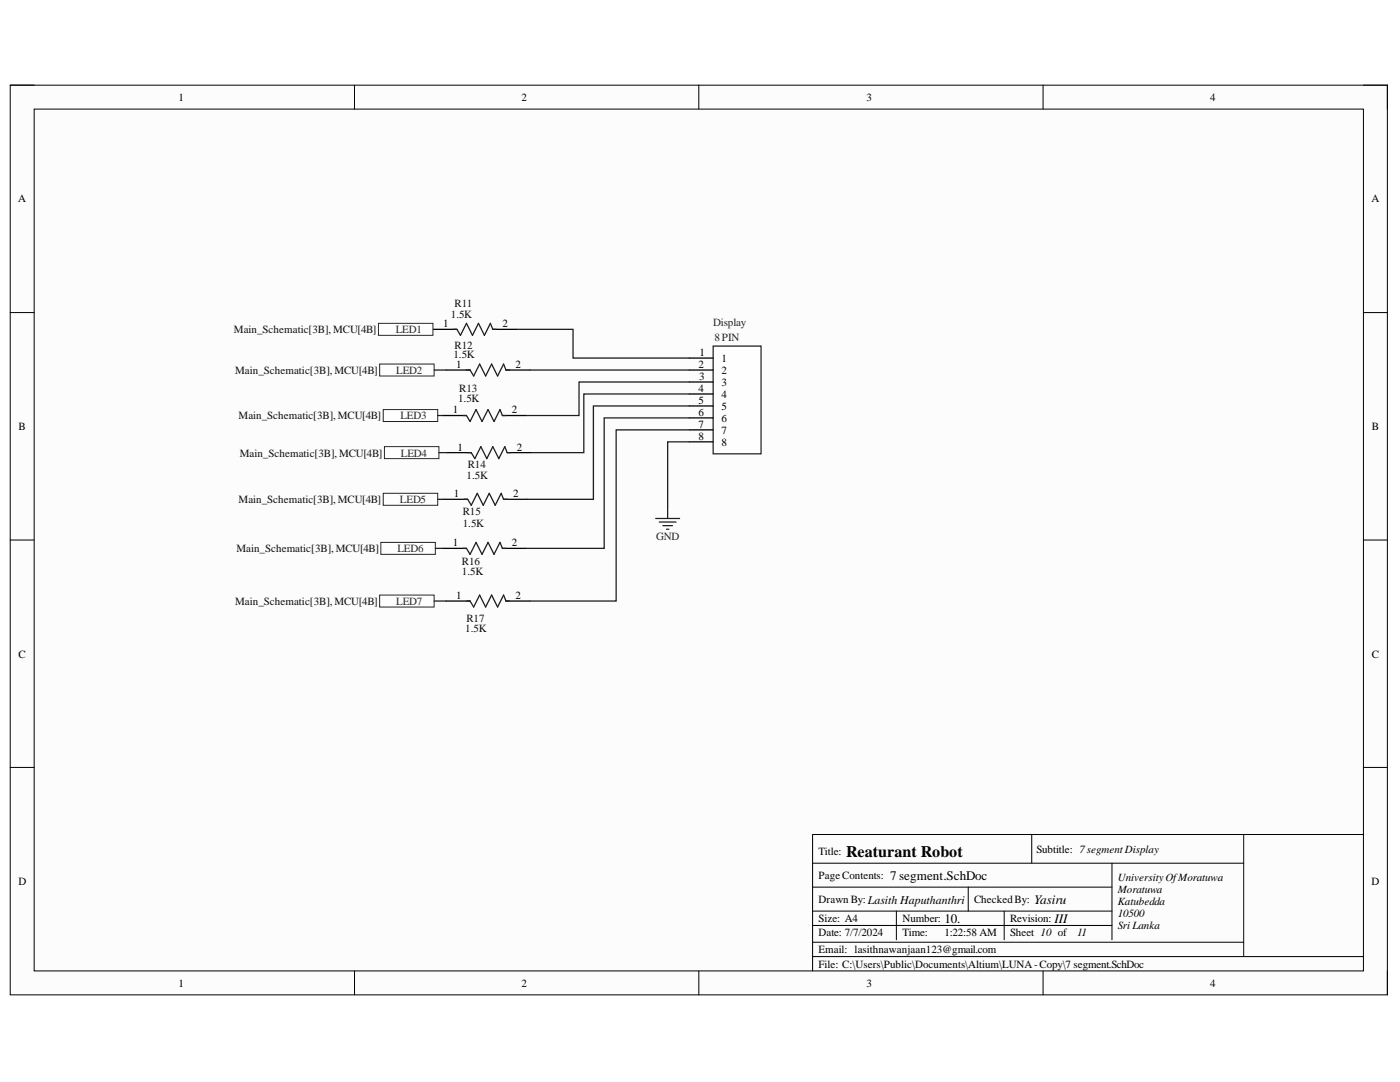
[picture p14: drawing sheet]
<svg xmlns="http://www.w3.org/2000/svg" width="279mm" height="216mm" viewBox="0 0 279 216" stroke-linecap="round" stroke-linejoin="round" font-family="sans-serif">
<defs><g id="words">
<text font-size="3.2" x="168.9" y="171">Reaturant Robot</text>
<g font-size="2.6">
<text x="177.7" y="175.5">7 segment.SchDoc</text>
<text x="188.5" y="184.1">10.</text>
<text x="206.4" y="180.3">Yasiru</text>
<text x="210.5" y="184.1">III</text>
</g>
<g font-size="2.2">
<text x="35.6" y="20.1">1</text>
<text x="104.1" y="20.1">2</text>
<text x="172.9" y="20.1">3</text>
<text x="241.5" y="20.1">4</text>
<text x="3.6" y="40.4">A</text>
<text x="273.7" y="40.4">A</text>
<text x="88.4" y="65.2">1</text>
<text x="100.3" y="65.2">2</text>
<text x="139.6" y="71">1</text>
<text x="91.1" y="73.4">1</text>
<text x="102.9" y="73.4">2</text>
<text x="139.4" y="73.4">2</text>
<text x="139.5" y="75.8">3</text>
<text x="144" y="72.2">1</text>
<text x="144" y="74.6">2</text>
<text x="144" y="77">3</text>
<text x="90.4" y="82.5">1</text>
<text x="102.1" y="82.5">2</text>
<text x="139.4" y="78.2">4</text>
<text x="139.4" y="80.5">5</text>
<text x="139.4" y="83">6</text>
<text x="144" y="79.4">4</text>
<text x="144" y="81.7">5</text>
<text x="3.7" y="85.8">B</text>
<text x="91.3" y="89.9">1</text>
<text x="103.2" y="89.9">2</text>
<text x="139.4" y="85.4">7</text>
<text x="139.4" y="87.7">8</text>
<text x="144" y="84.2">6</text>
<text x="144" y="86.5">7</text>
<text x="144" y="88.9">8</text>
<text x="273.8" y="85.8">B</text>
<text x="90.6" y="99.2">1</text>
<text x="102.4" y="99.2">2</text>
<text x="90.4" y="109">1</text>
<text x="102.1" y="109">2</text>
<text x="91.1" y="119.5">1</text>
<text x="102.9" y="119.5">2</text>
<text x="3.7" y="131.2">C</text>
<text x="273.8" y="131.2">C</text>
<text x="163.4" y="170.6">Title:</text>
<text x="206.8" y="170.1">Subtitle: 7segmentDisplay</text>
<text x="3.7" y="176.6">D</text>
<text x="163.4" y="175.4">PageContents:</text>
<text x="223.1" y="175.9">UniversityOfMoratuwa</text>
<text x="223.1" y="178.2">Moratuwa</text>
<text x="273.7" y="176.6">D</text>
<text x="163.4" y="184">Size: A4</text>
<text x="163.4" y="180.2">Drawn By:Lasith Haputhanthri</text>
<text x="180.1" y="184">Number:</text>
<text x="194.4" y="180.2">CheckedBy:</text>
<text x="201.6" y="184">Revision:</text>
<text x="223.1" y="180.7">Katubedda</text>
<text x="223.1" y="183">10500</text>
<text x="223.1" y="185.4">Sri Lanka</text>
<text x="163.4" y="186.9">Date: 7/7/2024</text>
<text x="163.4" y="190.2">Email: lasithnawanjaan123@gmail.com</text>
<text x="180.1" y="186.9">Time:</text>
<text x="188.5" y="186.9">1:22:58 AM</text>
<text x="201.6" y="186.9">Sheet 10 of</text>
<text x="214.9" y="186.9">11</text>
<text x="35.6" y="196.9">1</text>
<text x="104.1" y="196.9">2</text>
<text x="163.4" y="193.1">File: C:\Users\Public\Documents\Altium\LUNA-Copy\7 segment.SchDoc</text>
<text x="172.9" y="196.9">3</text>
<text x="241.5" y="196.9">4</text>
</g>
<g font-size="2.2" fill="#0e0e0e">
<text x="90" y="63.4">1.5K</text>
<text x="90.7" y="61.2">R11</text>
<text x="46.7" y="66.5">Main_Schematic[3B], MCU[4B]</text>
<text x="90.5" y="71.5">1.5K</text>
<text x="90.7" y="69.6">R12</text>
<text x="46.9" y="74.6">Main_Schematic[3B], MCU[4B]</text>
<text x="47.6" y="83.7">Main_Schematic[3B], MCU[4B]</text>
<text x="91.4" y="80.3">1.5K</text>
<text x="91.7" y="78.2">R13</text>
<text x="47.9" y="91.1">Main_Schematic[3B], MCU[4B]</text>
<text x="93.1" y="95.6">1.5K</text>
<text x="93.4" y="93.5">R14</text>
<text x="47.6" y="100.4">Main_Schematic[3B], MCU[4B]</text>
<text x="92.3" y="102.8">R15</text>
<text x="92.3" y="105.1">1.5K</text>
<text x="47.2" y="110.2">Main_Schematic[3B], MCU[4B]</text>
<text x="92.2" y="112.8">R16</text>
<text x="92.2" y="114.7">1.5K</text>
<text x="46.9" y="120.7">Main_Schematic[3B], MCU[4B]</text>
<text x="93.1" y="124.1">R17</text>
<text x="92.8" y="126.2">1.5K</text>
</g>
<g font-size="2.2" fill="#262626">
<text x="142.3" y="65.1">Display</text>
<text x="79" y="66.5">LED1</text>
<text x="142.6" y="68">8 PIN</text>
<text x="79.1" y="74.6">LED2</text>
<text x="79.9" y="83.7">LED3</text>
<text x="80" y="91.1">LED4</text>
<text x="79.8" y="100.4">LED5</text>
<text x="131" y="107.8">GND</text>
<text x="79.3" y="110.2">LED6</text>
<text x="79.1" y="120.7">LED7</text>
</g>
</g></defs>
<path d="M2 17h274.9v181.5h-274.9z" fill-rule="evenodd" fill="#fcfcfc"/>
<path d="M2 17h274.9v181.5h-274.9z" fill="none" stroke="#000" stroke-width=".2"/>
<path d="M6.8 21.8h265.3v171.9h-265.3z" fill-rule="evenodd" fill="#fcfcfc"/>
<g fill="none" stroke="#000" stroke-width=".2">
<path d="M2 17h4.8M70.7 17v4.8M139.5 17v4.8M208.2 17v4.8M272.1 17h4.8v4.8M6.8 21.8h265.3v171.9h-265.3zM2 62.4h4.8M272.1 62.4h4.8M2 107.8h4.8M272.1 107.8h4.8M2 153.1h4.8M272.1 153.1h4.8"/>
<path d="M162.2 177h59.7M162.2 172.2h86M193.2 177v4.8M205.9 166.5v5.7M221.9 172.2v15.3M248.2 166.5v24.4M272.1 166.5h-109.9v27.2M70.8 193.7v4.8M139.5 193.7v4.8M162.2 181.8h59.7M162.2 184.7h59.7M162.2 188h86"/>
<path d="M162.2 190.9h109.9M178.9 181.8v5.7M200.4 181.8v5.7M208.2 193.7v4.8M276.9 193.7v4.8"/>
</g>
<path d="M142.3 69.1h9.6v21.5h-9.6z" fill-rule="evenodd" fill="#fefefe"/>
<path d="M142.3 69.1h9.6v21.5h-9.6zM130.9 103.5h4.7M131.6 104.2h3.3M132.3 104.9h1.9M133 105.6h.5M133.2 101.1v2.4" fill="none" stroke="#262626" stroke-width=".25"/>
<g fill="none" stroke="#000" stroke-width=".25">
<path d="M86.4 65.7h4.8M89 73.8h4.8M98.3 65.7h4.8M101 73.8h4.8M137.5 71.4h4.8M137.5 73.8h4.8M137.5 76.2h4.8M137.5 78.6h4.8M88.3 82.9h4.8M88.6 99.6h4.7M89.3 90.3h4.7M100.3 82.9h4.7"/>
<path d="M100.5 99.6h4.8M101.2 90.3h4.8M137.5 81h4.8M137.5 83.4h4.8M137.5 85.8h4.8M137.5 88.2h4.8M88.3 109.4h4.8M89 119.9h4.8M100.3 109.4h4.7M101 119.9h4.8"/>
</g>
<path d="M90.5 65.7h.7l.7 1.2 1.2-2.4 1.2 2.4 1.2-2.4 1.2 2.4 1.2-2.4 .4 1.2h.8M93.1 73.8h.7l.7 1.2 1.2-2.4 1.2 2.4 1.2-2.4 1.2 2.4 1.2-2.4 .5 1.2h.7M92.4 82.9h.7l.7 1.2 1.2-2.4 1.2 2.4 1.2-2.4 1.2 2.4 1.2-2.4 .5 1.2h.7M92.6 99.6h.7l.7 1.2 1.2-2.4 1.2 2.4 1.2-2.4 1.2 2.4 1.2-2.4 .5 1.2h.7M93.3 90.3h.7l.8 1.2 1.2-2.4 1.2 2.4 1.1-2.4 1.2 2.4 1.2-2.4 .5 1.2h.7M92.4 109.4h.7l.7 1.2 1.2-2.4 1.2 2.4 1.2-2.4 1.2 2.4 1.2-2.4 .5 1.2h.7M93.1 119.9h.7l.7 1.2 1.2-2.4 1.2 2.4 1.2-2.4 1.2 2.4 1.2-2.4 .5 1.2h.7" fill="none" stroke="#1c1c1c" stroke-width=".25"/>
<path d="M75.5 64.5h10.9v2.4h-10.9z" fill-rule="evenodd" fill="#fefefe"/>
<path d="M75.5 64.5h10.9v2.4h-10.9z" fill="none" stroke="#262626" stroke-width=".2"/>
<path d="M75.8 72.6h10.8v2.4h-10.8z" fill-rule="evenodd" fill="#fefefe"/>
<path d="M75.8 72.6h10.8v2.4h-10.8z" fill="none" stroke="#262626" stroke-width=".2"/>
<path d="M76.5 81.7h10.9v2.4h-10.9z" fill-rule="evenodd" fill="#fefefe"/>
<path d="M76.5 81.7h10.9v2.4h-10.9z" fill="none" stroke="#262626" stroke-width=".2"/>
<path d="M76.7 89.1h10.9v2.4h-10.9z" fill-rule="evenodd" fill="#fefefe"/>
<path d="M76.7 89.1h10.9v2.4h-10.9z" fill="none" stroke="#262626" stroke-width=".2"/>
<path d="M76.5 98.4h10.9v2.4h-10.9z" fill-rule="evenodd" fill="#fefefe"/>
<path d="M76.5 98.4h10.9v2.4h-10.9z" fill="none" stroke="#262626" stroke-width=".2"/>
<path d="M76 108.2h10.9v2.4h-10.9z" fill-rule="evenodd" fill="#fefefe"/>
<path d="M76 108.2h10.9v2.4h-10.9z" fill="none" stroke="#262626" stroke-width=".2"/>
<path d="M75.8 118.7h10.8v2.4h-10.8z" fill-rule="evenodd" fill="#fefefe"/>
<path d="M75.8 118.7h10.8v2.4h-10.8z" fill="none" stroke="#262626" stroke-width=".2"/>
<g fill="none" stroke="#1c1c1c" stroke-width=".25">
<path d="M86.6 73.8h2.4M103.1 65.7h11.3v5.7h23.1M105.8 73.8h31.7M137.5 76.2h-21.9v6.7h-10.6M137.5 78.6h-21v11.7h-10.5M87.4 82.9h.9M87.4 99.6h1.2M87.6 90.3h1.7M137.5 88.2h-4.3v12.9M137.5 81h-19.1v18.6h-13.1M137.5 83.4h-16.9v26h-15.6M137.5 85.8h-14.5v34.1h-17.2"/>
<path d="M86.6 119.9h2.4M86.9 109.4h1.4"/>
</g>
<use href="#words"/>
</svg>
